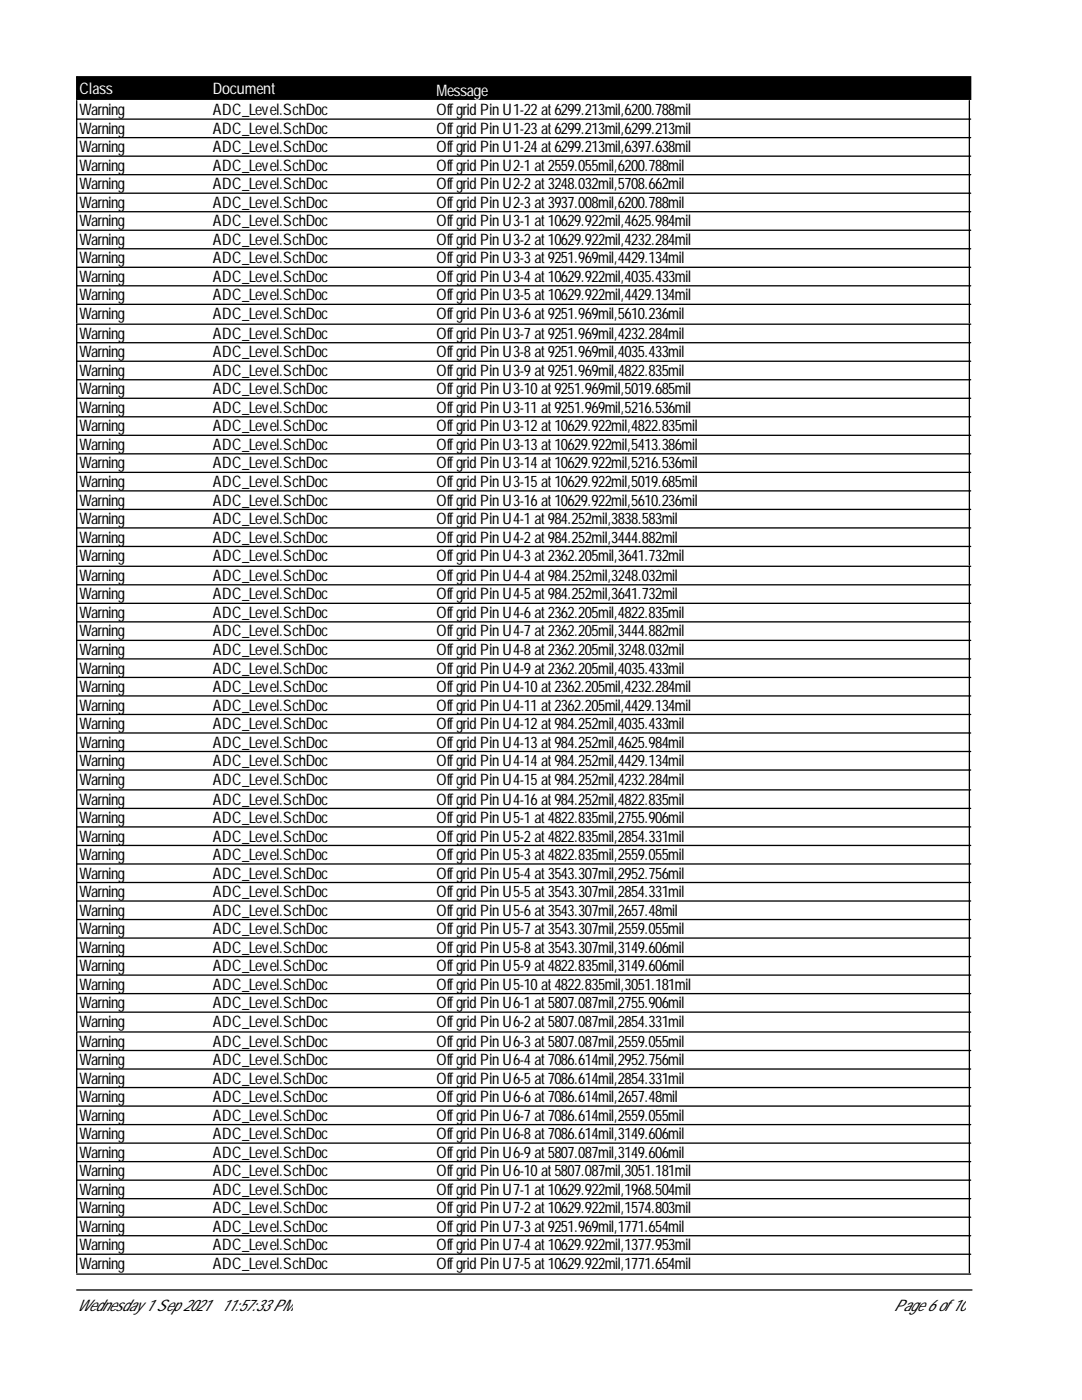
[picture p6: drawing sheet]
<svg xmlns="http://www.w3.org/2000/svg" width="216mm" height="279mm" viewBox="0 0 216 279" stroke-linecap="round" stroke-linejoin="round" font-family="sans-serif">
<defs><g id="words">
<g font-size="3.2" fill="#fff">
<text x="15.8" y="18.8">Class</text>
<text x="42.5" y="18.8">Document</text>
<text x="87.1" y="19.1">Message</text>
</g>
<g font-size="3.2">
<text x="15.8" y="23">Warning</text>
<text x="42.5" y="23">ADC_Level.SchDoc</text>
<text x="87.1" y="23">Offgrid Pin U1-22 at6299.213mil,6200.788mil</text>
<text x="15.8" y="26.7">Warning</text>
<text x="42.5" y="26.7">ADC_Level.SchDoc</text>
<text x="87.1" y="26.7">Offgrid Pin U1-23 at6299.213mil,6299.213mil</text>
<text x="15.8" y="30.4">Warning</text>
<text x="15.8" y="34.1">Warning</text>
<text x="42.5" y="30.4">ADC_Level.SchDoc</text>
<text x="42.5" y="34.1">ADC_Level.SchDoc</text>
<text x="87.1" y="30.4">Offgrid Pin U1-24 at6299.213mil,6397.638mil</text>
<text x="87.1" y="34.1">Offgrid Pin U2-1 at2559.055mil,6200.788mil</text>
<text x="15.8" y="37.8">Warning</text>
<text x="15.8" y="41.5">Warning</text>
<text x="42.5" y="37.8">ADC_Level.SchDoc</text>
<text x="42.5" y="41.5">ADC_Level.SchDoc</text>
<text x="87.1" y="37.8">Offgrid Pin U2-2 at3248.032mil,5708.662mil</text>
<text x="87.1" y="41.5">Offgrid Pin U2-3 at3937.008mil,6200.788mil</text>
<text x="15.8" y="45.2">Warning</text>
<text x="42.5" y="45.2">ADC_Level.SchDoc</text>
<text x="87.1" y="45.2">Offgrid Pin U3-1 at10629.922mil,4625.984mil</text>
<text x="15.8" y="48.9">Warning</text>
<text x="15.8" y="52.6">Warning</text>
<text x="42.5" y="48.9">ADC_Level.SchDoc</text>
<text x="42.5" y="52.6">ADC_Level.SchDoc</text>
<text x="87.1" y="48.9">Offgrid Pin U3-2 at10629.922mil,4232.284mil</text>
<text x="87.1" y="52.6">Offgrid Pin U3-3 at9251.969mil,4429.134mil</text>
<text x="15.8" y="56.3">Warning</text>
<text x="15.8" y="60">Warning</text>
<text x="42.5" y="56.3">ADC_Level.SchDoc</text>
<text x="42.5" y="60">ADC_Level.SchDoc</text>
<text x="87.1" y="56.3">Offgrid Pin U3-4 at10629.922mil,4035.433mil</text>
<text x="87.1" y="60">Offgrid Pin U3-5 at10629.922mil,4429.134mil</text>
<text x="15.8" y="63.7">Warning</text>
<text x="42.5" y="63.7">ADC_Level.SchDoc</text>
<text x="87.1" y="63.7">Offgrid Pin U3-6 at9251.969mil,5610.236mil</text>
<text x="15.8" y="67.6">Warning</text>
<text x="15.8" y="71.3">Warning</text>
<text x="42.5" y="67.6">ADC_Level.SchDoc</text>
<text x="42.5" y="71.3">ADC_Level.SchDoc</text>
<text x="87.1" y="67.6">Offgrid Pin U3-7 at9251.969mil,4232.284mil</text>
<text x="87.1" y="71.3">Offgrid Pin U3-8 at9251.969mil,4035.433mil</text>
<text x="15.8" y="75">Warning</text>
<text x="42.5" y="75">ADC_Level.SchDoc</text>
<text x="87.1" y="75">Offgrid Pin U3-9 at9251.969mil,4822.835mil</text>
<text x="15.8" y="78.7">Warning</text>
<text x="15.8" y="82.4">Warning</text>
<text x="42.5" y="78.7">ADC_Level.SchDoc</text>
<text x="42.5" y="82.4">ADC_Level.SchDoc</text>
<text x="87.1" y="78.7">Offgrid Pin U3-10 at9251.969mil,5019.685mil</text>
<text x="87.1" y="82.4">Offgrid Pin U3-11 at9251.969mil,5216.536mil</text>
<text x="15.8" y="86.1">Warning</text>
<text x="15.8" y="89.8">Warning</text>
<text x="42.5" y="86.1">ADC_Level.SchDoc</text>
<text x="42.5" y="89.8">ADC_Level.SchDoc</text>
<text x="87.1" y="86.1">Offgrid Pin U3-12 at10629.922mil,4822.835mil</text>
<text x="87.1" y="89.8">Offgrid Pin U3-13 at10629.922mil,5413.386mil</text>
<text x="15.8" y="93.5">Warning</text>
<text x="42.5" y="93.5">ADC_Level.SchDoc</text>
<text x="87.1" y="93.5">Offgrid Pin U3-14 at10629.922mil,5216.536mil</text>
<text x="15.8" y="97.2">Warning</text>
<text x="15.8" y="100.9">Warning</text>
<text x="42.5" y="97.2">ADC_Level.SchDoc</text>
<text x="42.5" y="100.9">ADC_Level.SchDoc</text>
<text x="87.1" y="97.2">Offgrid Pin U3-15 at10629.922mil,5019.685mil</text>
<text x="87.1" y="100.9">Offgrid Pin U3-16 at10629.922mil,5610.236mil</text>
<text x="15.8" y="104.6">Warning</text>
<text x="42.5" y="104.6">ADC_Level.SchDoc</text>
<text x="87.1" y="104.6">Offgrid Pin U4-1 at984.252mil,3838.583mil</text>
<text x="15.8" y="108.3">Warning</text>
<text x="15.8" y="112">Warning</text>
<text x="42.5" y="108.3">ADC_Level.SchDoc</text>
<text x="42.5" y="112">ADC_Level.SchDoc</text>
<text x="87.1" y="108.3">Offgrid Pin U4-2 at984.252mil,3444.882mil</text>
<text x="87.1" y="112">Offgrid Pin U4-3 at2362.205mil,3641.732mil</text>
<text x="15.8" y="115.9">Warning</text>
<text x="15.8" y="119.6">Warning</text>
<text x="42.5" y="115.9">ADC_Level.SchDoc</text>
<text x="42.5" y="119.6">ADC_Level.SchDoc</text>
<text x="87.1" y="115.9">Offgrid Pin U4-4 at984.252mil,3248.032mil</text>
<text x="87.1" y="119.6">Offgrid Pin U4-5 at984.252mil,3641.732mil</text>
<text x="15.8" y="123.3">Warning</text>
<text x="42.5" y="123.3">ADC_Level.SchDoc</text>
<text x="87.1" y="123.3">Offgrid Pin U4-6 at2362.205mil,4822.835mil</text>
<text x="15.8" y="127">Warning</text>
<text x="15.8" y="130.7">Warning</text>
<text x="42.5" y="127">ADC_Level.SchDoc</text>
<text x="42.5" y="130.7">ADC_Level.SchDoc</text>
<text x="87.1" y="127">Offgrid Pin U4-7 at2362.205mil,3444.882mil</text>
<text x="87.1" y="130.7">Offgrid Pin U4-8 at2362.205mil,3248.032mil</text>
<text x="15.8" y="134.4">Warning</text>
<text x="42.5" y="134.4">ADC_Level.SchDoc</text>
<text x="87.1" y="134.4">Offgrid Pin U4-9 at2362.205mil,4035.433mil</text>
<text x="15.8" y="138.1">Warning</text>
<text x="15.8" y="141.8">Warning</text>
<text x="42.5" y="138.1">ADC_Level.SchDoc</text>
<text x="42.5" y="141.8">ADC_Level.SchDoc</text>
<text x="87.1" y="138.1">Offgrid Pin U4-10 at2362.205mil,4232.284mil</text>
<text x="87.1" y="141.8">Offgrid Pin U4-11 at2362.205mil,4429.134mil</text>
<text x="15.8" y="145.5">Warning</text>
<text x="15.8" y="149.2">Warning</text>
<text x="42.5" y="145.5">ADC_Level.SchDoc</text>
<text x="42.5" y="149.2">ADC_Level.SchDoc</text>
<text x="87.1" y="145.5">Offgrid Pin U4-12 at984.252mil,4035.433mil</text>
<text x="87.1" y="149.2">Offgrid Pin U4-13 at984.252mil,4625.984mil</text>
<text x="15.8" y="152.9">Warning</text>
<text x="42.5" y="152.9">ADC_Level.SchDoc</text>
<text x="87.1" y="152.9">Offgrid Pin U4-14 at984.252mil,4429.134mil</text>
<text x="15.8" y="156.6">Warning</text>
<text x="15.8" y="160.6">Warning</text>
<text x="42.5" y="156.6">ADC_Level.SchDoc</text>
<text x="42.5" y="160.6">ADC_Level.SchDoc</text>
<text x="87.1" y="156.6">Offgrid Pin U4-15 at984.252mil,4232.284mil</text>
<text x="87.1" y="160.6">Offgrid Pin U4-16 at984.252mil,4822.835mil</text>
<text x="15.8" y="164.3">Warning</text>
<text x="15.8" y="168">Warning</text>
<text x="42.5" y="164.3">ADC_Level.SchDoc</text>
<text x="42.5" y="168">ADC_Level.SchDoc</text>
<text x="87.1" y="164.3">Offgrid Pin U5-1 at4822.835mil,2755.906mil</text>
<text x="87.1" y="168">Offgrid Pin U5-2 at4822.835mil,2854.331mil</text>
<text x="15.8" y="171.6">Warning</text>
<text x="42.5" y="171.6">ADC_Level.SchDoc</text>
<text x="87.1" y="171.6">Offgrid Pin U5-3 at4822.835mil,2559.055mil</text>
<text x="15.8" y="175.3">Warning</text>
<text x="15.8" y="179">Warning</text>
<text x="42.5" y="175.3">ADC_Level.SchDoc</text>
<text x="42.5" y="179">ADC_Level.SchDoc</text>
<text x="87.1" y="175.3">Offgrid Pin U5-4 at3543.307mil,2952.756mil</text>
<text x="87.1" y="179">Offgrid Pin U5-5 at3543.307mil,2854.331mil</text>
<text x="15.8" y="182.7">Warning</text>
<text x="42.5" y="182.7">ADC_Level.SchDoc</text>
<text x="87.1" y="182.7">Offgrid Pin U5-6 at3543.307mil,2657.48mil</text>
<text x="15.8" y="186.4">Warning</text>
<text x="15.8" y="190.1">Warning</text>
<text x="42.5" y="186.4">ADC_Level.SchDoc</text>
<text x="42.5" y="190.1">ADC_Level.SchDoc</text>
<text x="87.1" y="186.4">Offgrid Pin U5-7 at3543.307mil,2559.055mil</text>
<text x="87.1" y="190.1">Offgrid Pin U5-8 at3543.307mil,3149.606mil</text>
<text x="15.8" y="193.8">Warning</text>
<text x="15.8" y="197.5">Warning</text>
<text x="42.5" y="193.8">ADC_Level.SchDoc</text>
<text x="42.5" y="197.5">ADC_Level.SchDoc</text>
<text x="87.1" y="193.8">Offgrid Pin U5-9 at4822.835mil,3149.606mil</text>
<text x="87.1" y="197.5">Offgrid Pin U5-10 at4822.835mil,3051.181mil</text>
<text x="15.8" y="201.2">Warning</text>
<text x="42.5" y="201.2">ADC_Level.SchDoc</text>
<text x="87.1" y="201.2">Offgrid Pin U6-1 at5807.087mil,2755.906mil</text>
<text x="15.8" y="204.9">Warning</text>
<text x="15.8" y="208.9">Warning</text>
<text x="42.5" y="204.9">ADC_Level.SchDoc</text>
<text x="42.5" y="208.9">ADC_Level.SchDoc</text>
<text x="87.1" y="204.9">Offgrid Pin U6-2 at5807.087mil,2854.331mil</text>
<text x="87.1" y="208.9">Offgrid Pin U6-3 at5807.087mil,2559.055mil</text>
<text x="15.8" y="212.6">Warning</text>
<text x="42.5" y="212.6">ADC_Level.SchDoc</text>
<text x="87.1" y="212.6">Offgrid Pin U6-4 at7086.614mil,2952.756mil</text>
<text x="15.8" y="216.3">Warning</text>
<text x="15.8" y="220">Warning</text>
<text x="42.5" y="216.3">ADC_Level.SchDoc</text>
<text x="42.5" y="220">ADC_Level.SchDoc</text>
<text x="87.1" y="216.3">Offgrid Pin U6-5 at7086.614mil,2854.331mil</text>
<text x="87.1" y="220">Offgrid Pin U6-6 at7086.614mil,2657.48mil</text>
<text x="15.8" y="223.7">Warning</text>
<text x="15.8" y="227.4">Warning</text>
<text x="42.5" y="223.7">ADC_Level.SchDoc</text>
<text x="42.5" y="227.4">ADC_Level.SchDoc</text>
<text x="87.1" y="223.7">Offgrid Pin U6-7 at7086.614mil,2559.055mil</text>
<text x="87.1" y="227.4">Offgrid Pin U6-8 at7086.614mil,3149.606mil</text>
<text x="15.8" y="231.1">Warning</text>
<text x="42.5" y="231.1">ADC_Level.SchDoc</text>
<text x="87.1" y="231.1">Offgrid Pin U6-9 at5807.087mil,3149.606mil</text>
<text x="15.8" y="234.8">Warning</text>
<text x="15.8" y="238.4">Warning</text>
<text x="42.5" y="234.8">ADC_Level.SchDoc</text>
<text x="42.5" y="238.4">ADC_Level.SchDoc</text>
<text x="87.1" y="234.8">Offgrid Pin U6-10 at5807.087mil,3051.181mil</text>
<text x="87.1" y="238.4">Offgrid Pin U7-1 at10629.922mil,1968.504mil</text>
<text x="15.8" y="242.1">Warning</text>
<text x="15.8" y="245.8">Warning</text>
<text x="42.5" y="242.1">ADC_Level.SchDoc</text>
<text x="42.5" y="245.8">ADC_Level.SchDoc</text>
<text x="87.1" y="242.1">Offgrid Pin U7-2 at10629.922mil,1574.803mil</text>
<text x="87.1" y="245.8">Offgrid Pin U7-3 at9251.969mil,1771.654mil</text>
<text x="15.8" y="249.5">Warning</text>
<text x="42.5" y="249.5">ADC_Level.SchDoc</text>
<text x="87.1" y="249.5">Offgrid Pin U7-4 at10629.922mil,1377.953mil</text>
<text x="15.8" y="253.2">Warning</text>
<text x="42.5" y="253.2">ADC_Level.SchDoc</text>
<text x="87.1" y="253.2">Offgrid Pin U7-5 at10629.922mil,1771.654mil</text>
<text x="15.3" y="261.7">Wednesday 1 Sep 2021</text>
<text x="44.1" y="261.7">11:57:33 PM</text>
<text x="178.4" y="261.7">Page 6 of 10</text>
</g>
</g></defs>
<path d="M15.3 15.3h178.4v4.5h-178.4z" fill="#000" stroke="#000" stroke-width=".26"/>
<g fill="none" stroke="#000" stroke-width=".26">
<path d="M15.3 23.8h178.4M15.3 20.1v44.3M15.3 27.5h178.4M15.3 31.2h178.4M15.3 34.9h178.4M15.3 38.6h178.4M193.4 20.1v44.3M15.3 42.3h178.4M15.3 46h178.4M15.3 49.6h178.4M15.3 53.3h178.4M15.3 57h178.4"/>
<path d="M15.3 60.7h178.4M15.3 68.4h178.4M15.3 72.1h178.4M15.3 75.8h178.4M15.3 79.5h178.4M193.4 64.7v48.1M193.7 64.7h-178.4v48.1M15.3 83.2h178.4M15.3 86.9h178.4M15.3 90.6h178.4M15.3 94.3h178.4M15.3 98h178.4"/>
<path d="M15.3 101.7h178.4M15.3 105.4h178.4M15.3 109.1h178.4M15.3 116.7h178.4M193.4 113v44.4M193.7 113h-178.4v44.4M15.3 120.4h178.4M15.3 124.1h178.4M15.3 127.8h178.4M15.3 131.5h178.4M15.3 135.2h178.4M15.3 138.9h178.4"/>
<path d="M15.3 142.6h178.4M15.3 146.3h178.4M15.3 150h178.4M15.3 153.7h178.4M193.4 157.6v48.1M193.7 157.6h-178.4v48.1M15.3 161.3h178.4M15.3 165h178.4M15.3 168.7h178.4M15.3 172.4h178.4M15.3 176.1h178.4M15.3 179.8h178.4"/>
<path d="M15.3 183.5h178.4M15.3 187.2h178.4M15.3 190.9h178.4M15.3 194.6h178.4M15.3 198.3h178.4M15.3 202h178.4M15.3 209.7h178.4M15.3 213.3h178.4M15.3 217h178.4M193.4 206v48M193.7 206h-178.4v48M15.3 220.7h178.4"/>
<path d="M15.3 224.4h178.4M15.3 228.1h178.4M15.3 231.8h178.4M15.3 235.5h178.4M15.3 239.2h178.4M15.3 242.9h178.4M15.3 246.6h178.4M15.3 250.3h178.4M15.3 254.3h178.4M15.3 257.4h178.7"/>
</g>
<use href="#words"/>
</svg>
